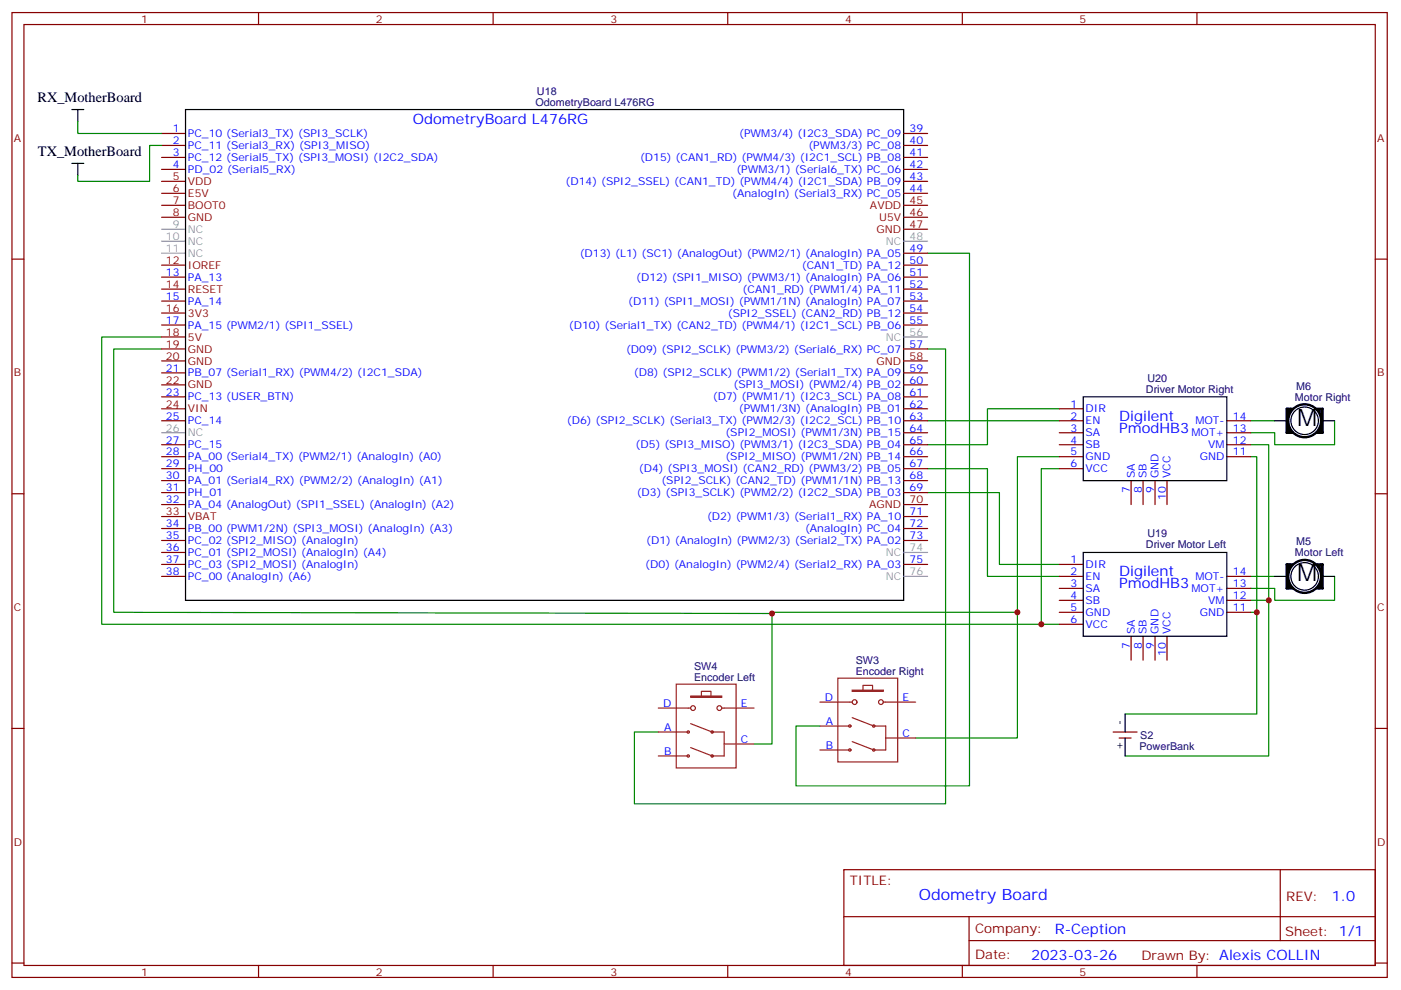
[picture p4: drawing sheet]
<svg xmlns="http://www.w3.org/2000/svg" width="413mm" height="292mm" viewBox="0 0 413 292" stroke-linecap="round" stroke-linejoin="round" font-family="sans-serif">
<defs><g id="words">
<g font-size="7.1">
<text x="382.3" y="125.5">M</text>
<text x="382.3" y="171.3">M</text>
</g>
<text font-size="4.6" fill="#00f" x="270.8" y="265.3">Odometry Board</text>
<g font-size="4.2">
<text x="11.1" y="30.2">RX_MotherBoard</text>
<text x="11.2" y="46.1">TX_MotherBoard</text>
</g>
<g font-size="4.2" fill="#00f">
<text x="121.7" y="36.5">OdometryBoard L476RG</text>
<text x="329.8" y="124">Digilent</text>
<text x="329.8" y="127.5">PmodHB3</text>
<text x="329.8" y="169.9">Digilent</text>
<text x="329.8" y="173.4">PmodHB3</text>
<text x="392.5" y="265.6">1.0</text>
<text x="310.9" y="275.1">R-Ception</text>
<text x="304" y="282.9">2023-03-26</text>
</g>
<g font-size="3.9" fill="#800">
<text x="250.5" y="260.9">TITLE:</text>
<text x="379.1" y="265.6">REV:</text>
<text x="287.4" y="275.1">Company:</text>
<text x="378.7" y="275.7">Sheet: 1/1</text>
<text x="287.4" y="282.8">Date:</text>
<text x="336.4" y="282.8">Drawn By: Alexis COLLIN</text>
</g>
<g font-size="3.2" fill="#800">
<text x="41.6" y="6.7">1</text>
<text x="110.8" y="6.7">2</text>
<text x="179.9" y="6.7">3</text>
<text x="249.1" y="6.7">4</text>
<text x="318.2" y="6.7">5</text>
<text x="4.1" y="41.8">A</text>
<text x="405.9" y="41.8">A</text>
<text x="4.1" y="110.9">B</text>
<text x="405.9" y="110.9">B</text>
<text x="4.1" y="180.1">C</text>
<text x="405.9" y="180.1">C</text>
<text x="4.1" y="249.2">D</text>
<text x="405.9" y="249.2">D</text>
<text x="41.6" y="287.5">1</text>
<text x="110.8" y="287.5">2</text>
<text x="179.9" y="287.5">3</text>
<text x="249.1" y="287.5">4</text>
<text x="318.2" y="287.5">5</text>
</g>
<g font-size="3.2" fill="#000080">
<text x="158.2" y="27.9">U18</text>
<text x="157.8" y="31.2">OdometryBoard L476RG</text>
<text x="338.2" y="112.5">U20</text>
<text x="337.8" y="115.8">Driver Motor Right</text>
<text x="381.6" y="118.1">Motor Right</text>
<text x="382.1" y="114.8">M6</text>
<text x="337.8" y="161.6">Driver Motor Left</text>
<text x="338.2" y="158.3">U19</text>
<text x="382.1" y="160.7">M5</text>
<text x="381.6" y="164">Motor Left</text>
<text x="204.6" y="197.4">SW4</text>
<text x="252.2" y="195.6">SW3</text>
<text x="204.6" y="200.6">Encoder Left</text>
<text x="252.2" y="198.8">Encoder Right</text>
<text x="335.8" y="221">PowerBank</text>
<text x="336.1" y="217.7">S2</text>
</g>
<g font-size="3.2" fill="#00f">
<text x="50.9" y="39">1</text>
<text x="55.4" y="40.4">PC_10 (Serial3_TX) (SPI3_SCLK)</text>
<text x="217.9" y="40.4">(PWM3/4) (I2C3_SDA) PC_09</text>
<text x="268.1" y="39">39</text>
<text x="50.9" y="42.5">2</text>
<text x="50.9" y="46">3</text>
<text x="55.4" y="43.9">PC_11 (Serial3_RX) (SPI3_MISO)</text>
<text x="55.4" y="47.4">PC_12 (Serial5_TX) (SPI3_MOSI) (I2C2_SDA)</text>
<text x="188.6" y="47.4">(D15) (CAN1_RD) (PWM4/3) (I2C1_SCL) PB_08</text>
<text x="238.3" y="43.9">(PWM3/3) PC_08</text>
<text x="268.1" y="42.5">40</text>
<text x="268.1" y="46">41</text>
<text x="50.9" y="49.6">4</text>
<text x="55.4" y="51">PD_02 (Serial5_RX)</text>
<text x="217.1" y="51">(PWM3/1) (Serial6_TX) PC_06</text>
<text x="268.1" y="49.6">42</text>
<text x="268.1" y="53.1">43</text>
<text x="166.7" y="54.5">(D14) (SPI2_SSEL) (CAN1_TD) (PWM4/4) (I2C1_SDA) PB_09</text>
<text x="215.8" y="58">(AnalogIn) (Serial3_RX) PC_05</text>
<text x="268.1" y="56.6">44</text>
<text x="170.9" y="75.7">(D13) (L1) (SC1) (AnalogOut) (PWM2/1) (AnalogIn) PA_05</text>
<text x="268.1" y="74.3">49</text>
<text x="268.1" y="77.8">50</text>
<text x="48.9" y="81.3">13</text>
<text x="55.4" y="82.7">PA_13</text>
<text x="187.5" y="82.7">(D12) (SPI1_MISO) (PWM3/1) (AnalogIn) PA_06</text>
<text x="236.3" y="79.2">(CAN1_TD) PA_12</text>
<text x="268.1" y="81.3">51</text>
<text x="48.9" y="88.4">15</text>
<text x="55.4" y="89.8">PA_14</text>
<text x="185.2" y="89.8">(D11) (SPI1_MOSI) (PWM1/1N) (AnalogIn) PA_07</text>
<text x="218.9" y="86.3">(CAN1_RD) (PWM1/4) PA_11</text>
<text x="268.1" y="84.8">52</text>
<text x="268.1" y="88.4">53</text>
<text x="48.9" y="95.4">17</text>
<text x="214.5" y="93.3">(SPI2_SSEL) (CAN2_RD) PB_12</text>
<text x="268.1" y="91.9">54</text>
<text x="268.1" y="95.4">55</text>
<text x="55.4" y="96.8">PA_15 (PWM2/1) (SPI1_SSEL)</text>
<text x="167.7" y="96.8">(D10) (Serial1_TX) (CAN2_TD) (PWM4/1) (I2C1_SCL) PB_06</text>
<text x="184.5" y="103.9">(D09) (SPI2_SCLK) (PWM3/2) (Serial6_RX) PC_07</text>
<text x="268.1" y="102.5">57</text>
<text x="48.9" y="109.5">21</text>
<text x="55.4" y="110.9">PB_07 (Serial1_RX) (PWM4/2) (I2C1_SDA)</text>
<text x="186.8" y="110.9">(D8) (SPI2_SCLK) (PWM1/2) (Serial1_TX) PA_09</text>
<text x="268.1" y="109.5">59</text>
<text x="268.1" y="113.1">60</text>
<text x="48.9" y="116.6">23</text>
<text x="55.4" y="118">PC_13 (USER_BTN)</text>
<text x="210.1" y="118">(D7) (PWM1/1) (I2C3_SCL) PA_08</text>
<text x="216.2" y="114.5">(SPI3_MOSI) (PWM2/4) PB_02</text>
<text x="268.1" y="116.6">61</text>
<text x="48.9" y="123.6">25</text>
<text x="55.4" y="125.1">PC_14</text>
<text x="167.1" y="125.1">(D6) (SPI2_SCLK) (Serial3_TX) (PWM2/3) (I2C2_SCL) PB_10</text>
<text x="217.7" y="121.5">(PWM1/3N) (AnalogIn) PB_01</text>
<text x="268.1" y="120.1">62</text>
<text x="268.1" y="123.6">63</text>
<text x="315.5" y="120.1">1</text>
<text x="315.5" y="123.6">2</text>
<text x="320" y="121.5">DIR</text>
<text x="320" y="125.1">EN</text>
<text x="352.3" y="125.1">MOT-</text>
<text x="363.4" y="123.6">14</text>
<text x="48.9" y="130.7">27</text>
<text x="213.8" y="128.6">(SPI2_MOSI) (PWM1/3N) PB_15</text>
<text x="268.1" y="127.2">64</text>
<text x="268.1" y="130.7">65</text>
<text x="315.5" y="127.2">3</text>
<text x="315.5" y="130.7">4</text>
<text x="320" y="128.6">SA</text>
<text x="351.2" y="128.6">MOT+</text>
<text x="363.4" y="130.7">12</text>
<text x="363.4" y="127.2">13</text>
<text x="48.9" y="134.2">28</text>
<text x="48.9" y="137.8">29</text>
<text x="55.4" y="132.1">PC_15</text>
<text x="55.4" y="135.6">PA_00 (Serial4_TX) (PWM2/1) (AnalogIn) (A0)</text>
<text x="187.4" y="132.1">(D5) (SPI3_MISO) (PWM3/1) (I2C3_SDA) PB_04</text>
<text x="213.8" y="135.6">(SPI2_MISO) (PWM1/2N) PB_14</text>
<text x="268.1" y="134.2">66</text>
<text x="268.1" y="137.8">67</text>
<text x="315.5" y="134.2">5</text>
<text x="315.5" y="137.8">6</text>
<text x="320" y="132.1">SB</text>
<text x="320" y="135.6">GND</text>
<text x="353.6" y="135.6">GND</text>
<text x="356" y="132.1">VM</text>
<text x="363.4" y="134.2">11</text>
<text x="48.9" y="141.3">30</text>
<text x="55.4" y="139.2">PH_00</text>
<text x="55.4" y="142.7">PA_01 (Serial4_RX) (PWM2/2) (AnalogIn) (A1)</text>
<text x="188.3" y="139.2">(D4) (SPI3_MOSI) (CAN2_RD) (PWM3/2) PB_05</text>
<text x="194.9" y="142.7">(SPI2_SCLK) (CAN2_TD) (PWM1/1N) PB_13</text>
<text x="268.1" y="141.3">68</text>
<text x="320" y="139.2">VCC</text>
<text x="334.4" y="140.9" transform="rotate(-90 334.4 140.9)">SA</text>
<text x="338" y="140.9" transform="rotate(-90 338 140.9)">SB</text>
<text x="341.5" y="140.9" transform="rotate(-90 341.5 140.9)">GND</text>
<text x="345" y="140.9" transform="rotate(-90 345 140.9)">VCC</text>
<text x="48.9" y="144.8">31</text>
<text x="48.9" y="148.3">32</text>
<text x="55.4" y="146.2">PH_01</text>
<text x="55.4" y="149.8">PA_04 (AnalogOut) (SPI1_SSEL) (AnalogIn) (A2)</text>
<text x="187.7" y="146.2">(D3) (SPI3_SCLK) (PWM2/2) (I2C2_SDA) PB_03</text>
<text x="268.1" y="144.8">69</text>
<text x="333" y="145.4" transform="rotate(-90 333 145.4)">7</text>
<text x="336.5" y="145.4" transform="rotate(-90 336.5 145.4)">8</text>
<text x="340.1" y="145.4" transform="rotate(-90 340.1 145.4)">9</text>
<text x="343.6" y="147.4" transform="rotate(-90 343.6 147.4)">10</text>
<text x="48.9" y="155.4">34</text>
<text x="208.4" y="153.3">(D2) (PWM1/3) (Serial1_RX) PA_10</text>
<text x="268.1" y="151.9">71</text>
<text x="268.1" y="155.4">72</text>
<text x="48.9" y="158.9">35</text>
<text x="55.4" y="156.8">PB_00 (PWM1/2N) (SPI3_MOSI) (AnalogIn) (A3)</text>
<text x="55.4" y="160.3">PC_02 (SPI2_MISO) (AnalogIn)</text>
<text x="190.5" y="160.3">(D1) (AnalogIn) (PWM2/3) (Serial2_TX) PA_02</text>
<text x="237.3" y="156.8">(AnalogIn) PC_04</text>
<text x="268.1" y="158.9">73</text>
<text x="48.9" y="162.5">36</text>
<text x="48.9" y="166">37</text>
<text x="55.4" y="163.9">PC_01 (SPI2_MOSI) (AnalogIn) (A4)</text>
<text x="55.4" y="167.4">PC_03 (SPI2_MOSI) (AnalogIn)</text>
<text x="190.2" y="167.4">(D0) (AnalogIn) (PWM2/4) (Serial2_RX) PA_03</text>
<text x="268.1" y="166">75</text>
<text x="315.5" y="166">1</text>
<text x="320" y="167.4">DIR</text>
<text x="48.9" y="169.5">38</text>
<text x="55.4" y="170.9">PC_00 (AnalogIn) (A6)</text>
<text x="315.5" y="169.5">2</text>
<text x="315.5" y="173">3</text>
<text x="320" y="170.9">EN</text>
<text x="352.3" y="170.9">MOT-</text>
<text x="363.4" y="173">13</text>
<text x="363.4" y="169.5">14</text>
<text x="315.5" y="176.6">4</text>
<text x="320" y="174.4">SA</text>
<text x="320" y="178">SB</text>
<text x="351.2" y="174.4">MOT+</text>
<text x="356" y="178">VM</text>
<text x="363.4" y="176.6">12</text>
<text x="315.5" y="180.1">5</text>
<text x="315.5" y="183.6">6</text>
<text x="320" y="181.5">GND</text>
<text x="320" y="185">VCC</text>
<text x="353.6" y="181.5">GND</text>
<text x="363.4" y="180.1">11</text>
<text x="333" y="191.3" transform="rotate(-90 333 191.3)">7</text>
<text x="334.4" y="186.8" transform="rotate(-90 334.4 186.8)">SA</text>
<text x="336.5" y="191.3" transform="rotate(-90 336.5 191.3)">8</text>
<text x="338" y="186.8" transform="rotate(-90 338 186.8)">SB</text>
<text x="340.1" y="191.3" transform="rotate(-90 340.1 191.3)">9</text>
<text x="341.5" y="186.8" transform="rotate(-90 341.5 186.8)">GND</text>
<text x="345" y="186.8" transform="rotate(-90 345 186.8)">VCC</text>
<text x="343.6" y="193.3" transform="rotate(-90 343.6 193.3)">10</text>
<text x="195.5" y="208.3">D</text>
<text x="218.4" y="208.3">E</text>
<text x="243.1" y="206.6">D</text>
<text x="266" y="206.6">E</text>
<text x="195.7" y="215.4">A</text>
<text x="243.4" y="213.6">A</text>
<text x="218.4" y="218.9">C</text>
<text x="243.4" y="220.7">B</text>
<text x="266" y="217.1">C</text>
<text x="195.7" y="222.4">B</text>
</g>
<g font-size="3.2" fill="#900">
<text x="50.9" y="53.1">5</text>
<text x="50.9" y="56.6">6</text>
<text x="55.4" y="54.5">VDD</text>
<text x="55.4" y="58">E5V</text>
<text x="50.9" y="60.1">7</text>
<text x="50.9" y="63.7">8</text>
<text x="55.4" y="61.6">BOOT0</text>
<text x="55.4" y="65.1">GND</text>
<text x="256.4" y="61.6">AVDD</text>
<text x="259.1" y="65.1">U5V</text>
<text x="268.1" y="60.1">45</text>
<text x="268.1" y="63.7">46</text>
<text x="258.4" y="68.6">GND</text>
<text x="268.1" y="67.2">47</text>
<text x="48.9" y="77.8">12</text>
<text x="55.4" y="79.2">IOREF</text>
<text x="48.9" y="84.8">14</text>
<text x="55.4" y="86.3">RESET</text>
<text x="48.9" y="91.9">16</text>
<text x="55.4" y="93.3">3V3</text>
<text x="48.9" y="99">18</text>
<text x="55.4" y="100.4">5V</text>
<text x="48.9" y="102.5">19</text>
<text x="48.9" y="106">20</text>
<text x="55.4" y="103.9">GND</text>
<text x="55.4" y="107.4">GND</text>
<text x="258.4" y="107.4">GND</text>
<text x="268.1" y="106">58</text>
<text x="48.9" y="113.1">22</text>
<text x="55.4" y="114.5">GND</text>
<text x="48.9" y="120.1">24</text>
<text x="55.4" y="121.5">VIN</text>
<text x="256.2" y="149.8">AGND</text>
<text x="268.1" y="148.3">70</text>
<text x="48.9" y="151.9">33</text>
<text x="55.4" y="153.3">VBAT</text>
</g>
<g font-size="3.2" fill="#999">
<text x="48.9" y="70.7">10</text>
<text x="50.9" y="67.2">9</text>
<text x="55.4" y="68.6">NC</text>
<text x="268.1" y="70.7">48</text>
<text x="48.9" y="74.3">11</text>
<text x="55.4" y="72.1">NC</text>
<text x="55.4" y="75.7">NC</text>
<text x="261.1" y="72.1">NC</text>
<text x="261.1" y="100.4">NC</text>
<text x="268.1" y="99">56</text>
<text x="48.9" y="127.2">26</text>
<text x="55.4" y="128.6">NC</text>
<text x="261.1" y="163.9">NC</text>
<text x="268.1" y="162.5">74</text>
<text x="261.1" y="170.9">NC</text>
<text x="268.1" y="169.5">76</text>
</g>
<g font-size="3.2">
<text x="330.9" y="213.6" transform="rotate(-90 330.9 213.6)">-</text>
<text x="330.9" y="221" transform="rotate(-90 330.9 221)">+</text>
</g>
</g></defs>
<g fill="none" stroke="#870000" stroke-width=".35">
<path d="M3.5 3.7h405.4v284.3h-405.4zM7.1 7.2h398.2v277.3h-398.2zM76.2 3.7v3.5M145.3 3.7v3.5M214.5 3.7v3.5M283.6 3.7v3.5M352.8 3.7v3.5M47.6 39.3h7.1M266.3 39.3h7.1M47.6 42.9h7.1M47.6 46.4h7.1M47.6 49.9h7.1"/>
<path d="M266.3 42.9h7.1M266.3 46.4h7.1M266.3 49.9h7.1M266.3 53.4h7.1M266.3 57h7.1M3.5 76.4h3.6M266.3 74.6h7.1M266.3 78.1h7.1M405.3 76.4h3.6M47.6 81.7h7.1M47.6 88.7h7.1M47.6 95.8h7.1"/>
<path d="M266.3 81.7h7.1M266.3 88.7h7.1M266.3 95.8h7.1M266.3 85.2h7.1M266.3 92.3h7.1M47.6 109.9h7.1M47.6 116.9h7.1M266.3 109.9h7.1M266.3 116.9h7.1M266.3 102.8h7.1M266.3 113.4h7.1M47.6 124h7.1"/>
<path d="M47.6 131.1h7.1M47.6 134.6h7.1M47.6 138.1h7.1M266.3 124h7.1M266.3 131.1h7.1M266.3 134.6h7.1M266.3 138.1h7.1M266.3 120.5h7.1M266.3 127.5h7.1M312.2 124h7.1M312.2 131.1h7.1M312.2 134.6h7.1"/>
<path d="M312.2 138.1h7.1M312.2 120.5h7.1M312.2 127.5h7.1M361.6 124h7.1M361.6 131.1h7.1M361.6 134.6h7.1M361.6 127.5h7.1M3.5 145.5h3.6M47.6 141.6h7.1M47.6 145.2h7.1M47.6 148.7h7.1M47.6 155.8h7.1"/>
<path d="M47.6 159.3h7.1M266.3 141.6h7.1M266.3 145.2h7.1M266.3 155.8h7.1M266.3 159.3h7.1M266.3 152.2h7.1M333.4 141.6v7.1M336.9 141.6v7.1M340.4 141.6v7.1M344 141.6v7.1M405.3 145.5h3.6M47.6 162.8h7.1"/>
<path d="M47.6 166.3h7.1M47.6 169.9h7.1M266.3 166.3h7.1M312.2 166.3h7.1M312.2 169.9h7.1M312.2 173.4h7.1M312.2 176.9h7.1M361.6 169.9h7.1M361.6 173.4h7.1M361.6 176.9h7.1M312.2 180.4h7.1M312.2 184h7.1"/>
<path d="M333.4 187.5v7.1M336.9 187.5v7.1M340.4 187.5v7.1M344 187.5v7.1M361.6 180.4h7.1M3.5 214.7h3.6M328.1 215.7h7M329.8 217.5h3.6M405.3 214.7h3.6M248.7 256.3h156.6v28.2h-156.6zM377.3 256.3v20.9M248.7 270.1h156.5"/>
<path d="M285.6 277.2h119.6M285.6 270.1v14.2M3.5 283.8h3.6M76.2 284.5v3.5M145.3 284.5v3.5M214.5 284.5v3.5M283.6 284.5v3.5M352.8 284.5v3.5M405.3 283.8h3.6"/>
</g>
<g fill="none" stroke="#008700" stroke-width=".35">
<path d="M22.9 35.8v3.5h24.7M47.6 42.9h-3.5v10.5h-21.2v-1.7M273.4 74.6h12.4v157h-51.2v-17.6h7.1M47.6 99.3h-17.6v84.7h276.9M47.6 102.8h-14.1v77.6l194 .4M273.4 102.8h5.3v134.1h-91.7v-21.2h7M273.4 138.1h17.6v31.8h21.2M273.4 124h38.8M312.2 138.1h-5.3v45.9h5.3M312.2 134.6h-12.3v45.8M312.2 120.5h-21.2v10.6h-17.6M368.7 131.1h5.2v91.7h-42.3"/>
<path d="M368.7 134.6h1.7v45.8h-1.7M368.7 124h7M393.3 124v7.1h-17.6v-3.6h-7M273.4 145.2h21.2v21.1h17.6M368.7 176.9h5.2M368.7 169.9h7M393.3 169.9v7h-17.6v-3.5h-7M370.4 180.4v30h-38.8M269.9 217.5h30v-37.1h-72.4v38.9h-5.3"/>
</g>
<g fill="none" stroke="#000" stroke-width=".35">
<path d="M21.2 32.3h3.5M22.9 32.3v3.5M54.7 32.3h211.6v144.6h-211.6zM21.2 48.2h3.5M22.9 48.2v3.5M319.3 116.9h42.3v24.7h-42.3zM375.7 124h3.5M379.2 120.5h.4v7M379.9 125.8v1.7h-.7M380.3 126.5v1M388.8 120.5v1M389.5 120.5v7h.3"/>
<path d="M389.8 120.5h-.7v1.7M389.8 124h3.5M319.3 162.8h42.3v24.7h-42.3zM375.7 169.9h3.5M379.2 166.3h.4v7.1M379.9 171.6v1.8h-.7M380.3 172.3v1.1M388.8 166.3v1.1M389.5 166.3v7.1h.3M389.8 166.3h-.7v1.8M389.8 169.9h3.5M331.6 210.4v5.3"/>
<path d="M331.6 217.5v5.3"/>
<circle cx="384.5" cy="124" r="4.1"/>
<circle cx="384.5" cy="169.9" r="4.1"/>
</g>
<g fill="none" stroke="#900" stroke-width=".35">
<path d="M47.6 53.4h7.1M47.6 57h7.1M47.6 60.5h7.1M47.6 64h7.1M47.6 78.1h7.1M266.3 60.5h7.1M266.3 64h7.1M266.3 67.6h7.1M47.6 85.2h7.1M47.6 92.3h7.1M47.6 99.3h7.1M47.6 102.8h7.1"/>
<path d="M47.6 106.4h7.1M47.6 113.4h7.1M266.3 106.4h7.1M47.6 120.5h7.1M47.6 152.2h7.1M266.3 148.7h7.1"/>
</g>
<path d="M47.6 67.6h7.1M47.6 71.1h7.1M47.6 74.6h7.1M266.3 71.1h7.1M266.3 99.3h7.1M47.6 127.5h7.1M266.3 162.8h7.1M266.3 169.9h7.1" fill="none" stroke="#999" stroke-width=".35"/>
<g fill="none" stroke="#000" stroke-width=".71">
<path d="M379.6 120.5v7M379.9 121.2v.7M380.3 120.5v.7M381 120.5h-1.8v7h1.8l-.7-.7M388.8 121.2l-.7-.7h1.7v7h-1.7M388.8 126.8v.7M389.5 125.8l-.4 1.4M379.6 166.3v7.1M379.9 167v.7M380.3 166.3v.7M381 166.3h-1.8v7.1h1.8l-.7-.7M388.8 167l-.7-.7h1.7v7.1h-1.7"/>
<path d="M388.8 172.7v.7M389.5 171.6l-.4 1.4"/>
<circle cx="384.5" cy="124" r="4.9"/>
<circle cx="384.5" cy="169.9" r="4.9"/>
</g>
<g fill="none" stroke="#8c2424" stroke-width=".35">
<path d="M246.9 199.8h17.7v24.7h-17.7zM194 208.7h9.6M194 215.7h8.8M199.3 201.6h17.7v24.7h-17.7zM203.6 205.1h9.1v.4h-9.1zM203.6 213.3l6.3 2.4h3.5v7.1h-3.5l-6.3-2.5M206.7 205.1v-1.4h2.8v1.4M212.7 208.7h9.5M213.4 219.3h8.8M241.7 206.9h9.5M241.7 214h8.8M251.2 203.4h9.1v.3h-9.1z"/>
<path d="M251.2 211.5l6.3 2.5h3.6v7h-3.6l-6.3-2.5M254.4 203.4v-1.4h2.8v1.4M260.3 206.9h9.6M261.1 217.5h8.8M194 222.8h8.8M241.7 221h8.8"/>
<circle cx="202.8" cy="215.7" r=".35"/>
<circle cx="204.3" cy="208.7" r=".71"/>
<circle cx="209.9" cy="215.7" r=".35"/>
<circle cx="212" cy="208.7" r=".71"/>
<circle cx="250.5" cy="214" r=".35"/>
<circle cx="251.9" cy="206.9" r=".71"/>
<circle cx="257.5" cy="214" r=".35"/>
<circle cx="259.6" cy="206.9" r=".71"/>
<circle cx="202.8" cy="222.8" r=".35"/>
<circle cx="209.9" cy="222.8" r=".35"/>
<circle cx="250.5" cy="221" r=".35"/>
<circle cx="257.5" cy="221" r=".35"/>
</g>
<g fill="#c00">
<circle cx="370.4" cy="180.4" r=".88"/>
<circle cx="373.9" cy="176.9" r=".88"/>
<circle cx="227.5" cy="180.8" r=".88"/>
<circle cx="306.9" cy="184" r=".88"/>
<circle cx="299.9" cy="180.4" r=".88"/>
</g>
<use href="#words"/>
</svg>
